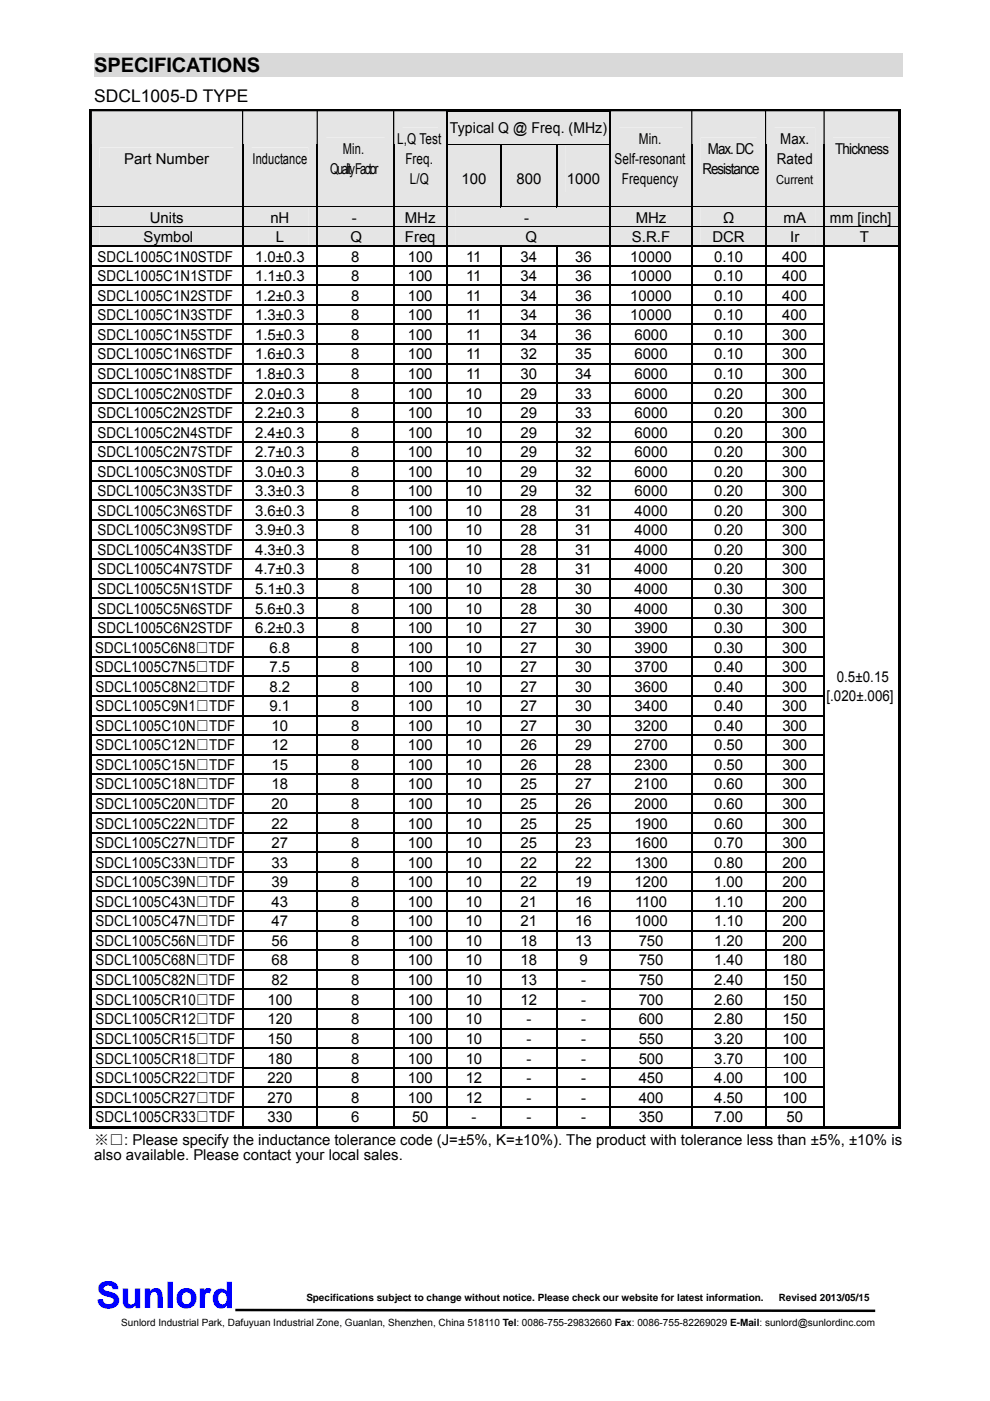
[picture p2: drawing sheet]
<svg xmlns="http://www.w3.org/2000/svg" width="210mm" height="297mm" viewBox="0 0 210 297" stroke-linecap="round" stroke-linejoin="round" font-family="sans-serif">
<defs><g id="words">
<text font-size="7.8" fill="#00f" x="20.4" y="277.3">Sunlord</text>
<text font-size="4.2" x="20" y="15.3">SPECIFICATIONS</text>
<text font-size="3.7" x="20" y="21.7">SDCL1005-D TYPE</text>
<g font-size="3.2">
<text x="95.4" y="28.1">Typical Q @ Freq. (MHz)</text>
<text x="26.4" y="34.7">Part Number</text>
<text x="53.6" y="34.7">Inductance</text>
<text x="72.7" y="32.6">Min.</text>
<text x="84.2" y="30.5">L,Q Test</text>
<text x="86" y="34.7">Freq.</text>
<text x="130.3" y="34.7">Self-resonant</text>
<text x="135.5" y="30.5">Min.</text>
<text x="150.1" y="32.6">Max. DC</text>
<text x="164.8" y="34.7">Rated</text>
<text x="165.5" y="30.5">Max.</text>
<text x="177.2" y="32.6">Thickness</text>
<text x="70.1" y="36.8">Quality Factor</text>
<text x="86.9" y="38.9">L/Q</text>
<text x="97.9" y="39.1">100</text>
<text x="109.5" y="39.1">800</text>
<text x="120.2" y="39.1">1000</text>
<text x="131.9" y="38.9">Frequency</text>
<text x="149" y="36.8">Resistance</text>
<text x="31.8" y="47.2">Units</text>
<text x="57.3" y="47.2">nH</text>
<text x="74.7" y="47.2">-</text>
<text x="85.9" y="47.2">MHz</text>
<text x="111.2" y="47.2">-</text>
<text x="134.8" y="47.2">MHz</text>
<text x="153.4" y="47.2">Ω</text>
<text x="166.2" y="47.2">mA</text>
<text x="176" y="47.2">mm [inch]</text>
<text x="30.4" y="51.3">Symbol</text>
<text x="58.5" y="51.3">L</text>
<text x="74.3" y="51.3">Q</text>
<text x="85.9" y="51.3">Freq</text>
<text x="111.4" y="51.3">Q</text>
<text x="134" y="51.3">S.R.F</text>
<text x="151.1" y="51.3">DCR</text>
<text x="167.6" y="51.3">Ir</text>
<text x="182.4" y="51.3">T</text>
<text x="20.7" y="55.5">SDCL1005C1N0STDF</text>
<text x="20.7" y="59.6">SDCL1005C1N1STDF</text>
<text x="54.1" y="55.5">1.0±0.3</text>
<text x="54.1" y="59.6">1.1±0.3</text>
<text x="74.5" y="59.6">8</text>
<text x="74.5" y="55.5">8</text>
<text x="86.5" y="59.6">100</text>
<text x="86.5" y="55.5">100</text>
<text x="98.8" y="59.6">11</text>
<text x="98.9" y="55.5">11</text>
<text x="110.4" y="59.6">34</text>
<text x="110.4" y="55.5">34</text>
<text x="122" y="59.6">36</text>
<text x="122" y="55.5">36</text>
<text x="133.7" y="59.6">10000</text>
<text x="133.7" y="55.5">10000</text>
<text x="151.5" y="59.6">0.10</text>
<text x="151.5" y="55.5">0.10</text>
<text x="165.9" y="59.6">400</text>
<text x="165.9" y="55.5">400</text>
<text x="20.7" y="63.8">SDCL1005C1N2STDF</text>
<text x="54.1" y="63.8">1.2±0.3</text>
<text x="74.5" y="63.8">8</text>
<text x="86.5" y="63.8">100</text>
<text x="98.8" y="63.8">11</text>
<text x="110.4" y="63.8">34</text>
<text x="122" y="63.8">36</text>
<text x="133.7" y="63.8">10000</text>
<text x="151.5" y="63.8">0.10</text>
<text x="165.9" y="63.8">400</text>
<text x="20.7" y="67.9">SDCL1005C1N3STDF</text>
<text x="54.1" y="67.9">1.3±0.3</text>
<text x="74.5" y="67.9">8</text>
<text x="86.5" y="67.9">100</text>
<text x="98.8" y="67.9">11</text>
<text x="110.4" y="67.9">34</text>
<text x="122" y="67.9">36</text>
<text x="133.7" y="67.9">10000</text>
<text x="151.5" y="67.9">0.10</text>
<text x="165.9" y="67.9">400</text>
<text x="20.7" y="72.1">SDCL1005C1N5STDF</text>
<text x="20.7" y="76.2">SDCL1005C1N6STDF</text>
<text x="54.1" y="72.1">1.5±0.3</text>
<text x="54.1" y="76.2">1.6±0.3</text>
<text x="74.5" y="72.1">8</text>
<text x="74.5" y="76.2">8</text>
<text x="86.5" y="72.1">100</text>
<text x="86.5" y="76.2">100</text>
<text x="98.8" y="72.1">11</text>
<text x="98.8" y="76.2">11</text>
<text x="110.4" y="72.1">34</text>
<text x="110.4" y="76.2">32</text>
<text x="122" y="72.1">36</text>
<text x="122" y="76.2">35</text>
<text x="134.6" y="72.1">6000</text>
<text x="134.6" y="76.2">6000</text>
<text x="151.5" y="72.1">0.10</text>
<text x="151.5" y="76.2">0.10</text>
<text x="165.9" y="72.1">300</text>
<text x="165.9" y="76.2">300</text>
<text x="20.7" y="80.3">SDCL1005C1N8STDF</text>
<text x="54.1" y="80.3">1.8±0.3</text>
<text x="74.5" y="80.3">8</text>
<text x="86.5" y="80.3">100</text>
<text x="98.8" y="80.3">11</text>
<text x="110.4" y="80.3">30</text>
<text x="122" y="80.3">34</text>
<text x="134.6" y="80.3">6000</text>
<text x="151.5" y="80.3">0.10</text>
<text x="165.9" y="80.3">300</text>
<text x="20.7" y="84.5">SDCL1005C2N0STDF</text>
<text x="20.7" y="88.6">SDCL1005C2N2STDF</text>
<text x="54.1" y="84.5">2.0±0.3</text>
<text x="54.1" y="88.6">2.2±0.3</text>
<text x="74.5" y="84.5">8</text>
<text x="74.5" y="88.6">8</text>
<text x="86.5" y="84.5">100</text>
<text x="86.5" y="88.6">100</text>
<text x="98.7" y="84.5">10</text>
<text x="98.7" y="88.6">10</text>
<text x="110.4" y="84.5">29</text>
<text x="110.4" y="88.6">29</text>
<text x="122" y="84.5">33</text>
<text x="122" y="88.6">33</text>
<text x="134.6" y="84.5">6000</text>
<text x="134.6" y="88.6">6000</text>
<text x="151.5" y="84.5">0.20</text>
<text x="151.5" y="88.6">0.20</text>
<text x="165.9" y="84.5">300</text>
<text x="165.9" y="88.6">300</text>
<text x="20.7" y="92.8">SDCL1005C2N4STDF</text>
<text x="54.1" y="92.8">2.4±0.3</text>
<text x="74.5" y="92.8">8</text>
<text x="86.5" y="92.8">100</text>
<text x="98.7" y="92.8">10</text>
<text x="110.4" y="92.8">29</text>
<text x="122" y="92.8">32</text>
<text x="134.6" y="92.8">6000</text>
<text x="151.5" y="92.8">0.20</text>
<text x="165.9" y="92.8">300</text>
<text x="20.7" y="96.9">SDCL1005C2N7STDF</text>
<text x="20.7" y="101.1">SDCL1005C3N0STDF</text>
<text x="54.1" y="96.9">2.7±0.3</text>
<text x="54.1" y="101.1">3.0±0.3</text>
<text x="74.5" y="96.9">8</text>
<text x="74.5" y="101.1">8</text>
<text x="86.5" y="96.9">100</text>
<text x="86.5" y="101.1">100</text>
<text x="98.7" y="96.9">10</text>
<text x="98.7" y="101.1">10</text>
<text x="110.4" y="96.9">29</text>
<text x="110.4" y="101.1">29</text>
<text x="122" y="96.9">32</text>
<text x="122" y="101.1">32</text>
<text x="134.6" y="96.9">6000</text>
<text x="134.6" y="101.1">6000</text>
<text x="151.5" y="96.9">0.20</text>
<text x="151.5" y="101.1">0.20</text>
<text x="165.9" y="96.9">300</text>
<text x="165.9" y="101.1">300</text>
<text x="20.7" y="105.2">SDCL1005C3N3STDF</text>
<text x="54.1" y="105.2">3.3±0.3</text>
<text x="74.5" y="105.2">8</text>
<text x="86.5" y="105.2">100</text>
<text x="98.7" y="105.2">10</text>
<text x="110.4" y="105.2">29</text>
<text x="122" y="105.2">32</text>
<text x="134.6" y="105.2">6000</text>
<text x="151.5" y="105.2">0.20</text>
<text x="165.9" y="105.2">300</text>
<text x="20.7" y="109.4">SDCL1005C3N6STDF</text>
<text x="20.7" y="113.5">SDCL1005C3N9STDF</text>
<text x="54.1" y="109.4">3.6±0.3</text>
<text x="54.1" y="113.5">3.9±0.3</text>
<text x="74.5" y="109.4">8</text>
<text x="74.5" y="113.5">8</text>
<text x="86.5" y="109.4">100</text>
<text x="86.5" y="113.5">100</text>
<text x="98.7" y="109.4">10</text>
<text x="98.7" y="113.5">10</text>
<text x="110.4" y="109.4">28</text>
<text x="110.4" y="113.5">28</text>
<text x="122" y="109.4">31</text>
<text x="122" y="113.5">31</text>
<text x="134.6" y="109.4">4000</text>
<text x="134.6" y="113.5">4000</text>
<text x="151.5" y="109.4">0.20</text>
<text x="151.5" y="113.5">0.20</text>
<text x="165.9" y="109.4">300</text>
<text x="165.9" y="113.5">300</text>
<text x="20.7" y="117.6">SDCL1005C4N3STDF</text>
<text x="54.1" y="117.6">4.3±0.3</text>
<text x="74.5" y="117.6">8</text>
<text x="86.5" y="117.6">100</text>
<text x="98.7" y="117.6">10</text>
<text x="110.4" y="117.6">28</text>
<text x="122" y="117.6">31</text>
<text x="134.6" y="117.6">4000</text>
<text x="151.5" y="117.6">0.20</text>
<text x="165.9" y="117.6">300</text>
<text x="20.7" y="121.8">SDCL1005C4N7STDF</text>
<text x="20.7" y="125.9">SDCL1005C5N1STDF</text>
<text x="54.1" y="121.8">4.7±0.3</text>
<text x="54.1" y="125.9">5.1±0.3</text>
<text x="74.5" y="121.8">8</text>
<text x="74.5" y="125.9">8</text>
<text x="86.5" y="121.8">100</text>
<text x="86.5" y="125.9">100</text>
<text x="98.7" y="121.8">10</text>
<text x="98.7" y="125.9">10</text>
<text x="110.4" y="121.8">28</text>
<text x="110.4" y="125.9">28</text>
<text x="122" y="121.8">31</text>
<text x="122" y="125.9">30</text>
<text x="134.6" y="121.8">4000</text>
<text x="134.6" y="125.9">4000</text>
<text x="151.5" y="121.8">0.20</text>
<text x="151.5" y="125.9">0.30</text>
<text x="165.9" y="121.8">300</text>
<text x="165.9" y="125.9">300</text>
<text x="20.7" y="130.1">SDCL1005C5N6STDF</text>
<text x="54.1" y="130.1">5.6±0.3</text>
<text x="74.5" y="130.1">8</text>
<text x="86.5" y="130.1">100</text>
<text x="98.7" y="130.1">10</text>
<text x="110.4" y="130.1">28</text>
<text x="122" y="130.1">30</text>
<text x="134.6" y="130.1">4000</text>
<text x="151.5" y="130.1">0.30</text>
<text x="165.9" y="130.1">300</text>
<text x="20.7" y="134.2">SDCL1005C6N2STDF</text>
<text x="54.1" y="134.2">6.2±0.3</text>
<text x="74.5" y="134.2">8</text>
<text x="86.5" y="134.2">100</text>
<text x="98.7" y="134.2">10</text>
<text x="110.4" y="134.2">27</text>
<text x="122" y="134.2">30</text>
<text x="134.6" y="134.2">3900</text>
<text x="151.5" y="134.2">0.30</text>
<text x="165.9" y="134.2">300</text>
<text x="20.2" y="138.4">SDCL1005C6N8□TDF</text>
<text x="20.2" y="142.5">SDCL1005C7N5□TDF</text>
<text x="57.2" y="138.4">6.8</text>
<text x="57.2" y="142.5">7.5</text>
<text x="74.5" y="138.4">8</text>
<text x="74.5" y="142.5">8</text>
<text x="86.5" y="138.4">100</text>
<text x="86.5" y="142.5">100</text>
<text x="98.8" y="138.4">10</text>
<text x="98.8" y="142.5">10</text>
<text x="110.4" y="138.4">27</text>
<text x="110.4" y="142.5">27</text>
<text x="122" y="138.4">30</text>
<text x="122" y="142.5">30</text>
<text x="134.6" y="138.4">3900</text>
<text x="134.6" y="142.5">3700</text>
<text x="151.5" y="138.4">0.30</text>
<text x="151.5" y="142.5">0.40</text>
<text x="165.9" y="138.4">300</text>
<text x="165.9" y="142.5">300</text>
<text x="20.3" y="146.7">SDCL1005C8N2□TDF</text>
<text x="57.2" y="146.7">8.2</text>
<text x="74.5" y="146.7">8</text>
<text x="86.5" y="146.7">100</text>
<text x="98.8" y="146.7">10</text>
<text x="110.4" y="146.7">27</text>
<text x="122" y="146.7">30</text>
<text x="134.6" y="146.7">3600</text>
<text x="151.5" y="146.7">0.40</text>
<text x="165.9" y="146.7">300</text>
<text x="175.3" y="148.5">[.020±.006]</text>
<text x="177.5" y="144.7">0.5±0.15</text>
<text x="20.3" y="150.8">SDCL1005C9N1□TDF</text>
<text x="20.3" y="155">SDCL1005C10N□TDF</text>
<text x="57.2" y="150.8">9.1</text>
<text x="57.6" y="155">10</text>
<text x="74.5" y="150.8">8</text>
<text x="74.5" y="155">8</text>
<text x="86.5" y="150.8">100</text>
<text x="86.5" y="155">100</text>
<text x="98.8" y="150.8">10</text>
<text x="98.8" y="155">10</text>
<text x="110.4" y="150.8">27</text>
<text x="110.4" y="155">27</text>
<text x="122" y="150.8">30</text>
<text x="122" y="155">30</text>
<text x="134.6" y="150.8">3400</text>
<text x="134.6" y="155">3200</text>
<text x="151.5" y="150.8">0.40</text>
<text x="151.5" y="155">0.40</text>
<text x="165.9" y="150.8">300</text>
<text x="165.9" y="155">300</text>
<text x="20.3" y="159.1">SDCL1005C12N□TDF</text>
<text x="57.6" y="159.1">12</text>
<text x="74.5" y="159.1">8</text>
<text x="86.5" y="159.1">100</text>
<text x="98.8" y="159.1">10</text>
<text x="110.4" y="159.1">26</text>
<text x="122" y="159.1">29</text>
<text x="134.6" y="159.1">2700</text>
<text x="151.5" y="159.1">0.50</text>
<text x="165.9" y="159.1">300</text>
<text x="20.3" y="163.2">SDCL1005C15N□TDF</text>
<text x="20.3" y="167.4">SDCL1005C18N□TDF</text>
<text x="57.6" y="163.2">15</text>
<text x="57.6" y="167.4">18</text>
<text x="74.5" y="163.2">8</text>
<text x="74.5" y="167.4">8</text>
<text x="86.5" y="163.2">100</text>
<text x="86.5" y="167.4">100</text>
<text x="98.8" y="163.2">10</text>
<text x="98.8" y="167.4">10</text>
<text x="110.4" y="163.2">26</text>
<text x="110.4" y="167.4">25</text>
<text x="122" y="163.2">28</text>
<text x="122" y="167.4">27</text>
<text x="134.6" y="163.2">2300</text>
<text x="134.6" y="167.4">2100</text>
<text x="151.5" y="163.2">0.50</text>
<text x="151.5" y="167.4">0.60</text>
<text x="165.9" y="163.2">300</text>
<text x="165.9" y="167.4">300</text>
<text x="20.3" y="171.5">SDCL1005C20N□TDF</text>
<text x="57.6" y="171.5">20</text>
<text x="74.5" y="171.5">8</text>
<text x="86.5" y="171.5">100</text>
<text x="98.8" y="171.5">10</text>
<text x="110.4" y="171.5">25</text>
<text x="122" y="171.5">26</text>
<text x="134.6" y="171.5">2000</text>
<text x="151.5" y="171.5">0.60</text>
<text x="165.9" y="171.5">300</text>
<text x="20.3" y="175.7">SDCL1005C22N□TDF</text>
<text x="20.3" y="179.8">SDCL1005C27N□TDF</text>
<text x="57.6" y="175.7">22</text>
<text x="57.6" y="179.8">27</text>
<text x="74.5" y="175.7">8</text>
<text x="74.5" y="179.8">8</text>
<text x="86.5" y="175.7">100</text>
<text x="86.5" y="179.8">100</text>
<text x="98.8" y="175.7">10</text>
<text x="98.8" y="179.8">10</text>
<text x="110.4" y="175.7">25</text>
<text x="110.4" y="179.8">25</text>
<text x="122" y="175.7">25</text>
<text x="122" y="179.8">23</text>
<text x="134.6" y="175.7">1900</text>
<text x="134.6" y="179.8">1600</text>
<text x="151.5" y="175.7">0.60</text>
<text x="151.5" y="179.8">0.70</text>
<text x="165.9" y="175.7">300</text>
<text x="165.9" y="179.8">300</text>
<text x="20.3" y="184">SDCL1005C33N□TDF</text>
<text x="57.6" y="184">33</text>
<text x="74.5" y="184">8</text>
<text x="86.5" y="184">100</text>
<text x="98.8" y="184">10</text>
<text x="110.4" y="184">22</text>
<text x="122" y="184">22</text>
<text x="134.6" y="184">1300</text>
<text x="151.5" y="184">0.80</text>
<text x="165.9" y="184">200</text>
<text x="20.3" y="188.1">SDCL1005C39N□TDF</text>
<text x="57.6" y="188.1">39</text>
<text x="74.5" y="188.1">8</text>
<text x="86.5" y="188.1">100</text>
<text x="98.8" y="188.1">10</text>
<text x="110.4" y="188.1">22</text>
<text x="122" y="188.1">19</text>
<text x="134.6" y="188.1">1200</text>
<text x="151.5" y="188.1">1.00</text>
<text x="165.9" y="188.1">200</text>
<text x="20.3" y="192.3">SDCL1005C43N□TDF</text>
<text x="20.3" y="196.4">SDCL1005C47N□TDF</text>
<text x="57.6" y="192.3">43</text>
<text x="57.6" y="196.4">47</text>
<text x="74.5" y="192.3">8</text>
<text x="74.5" y="196.4">8</text>
<text x="86.5" y="192.3">100</text>
<text x="86.5" y="196.4">100</text>
<text x="98.8" y="192.3">10</text>
<text x="98.8" y="196.4">10</text>
<text x="110.4" y="192.3">21</text>
<text x="110.4" y="196.4">21</text>
<text x="122" y="192.3">16</text>
<text x="122" y="196.4">16</text>
<text x="134.6" y="196.4">1000</text>
<text x="134.7" y="192.3">1100</text>
<text x="151.5" y="192.3">1.10</text>
<text x="151.5" y="196.4">1.10</text>
<text x="165.9" y="192.3">200</text>
<text x="165.9" y="196.4">200</text>
<text x="20.3" y="200.6">SDCL1005C56N□TDF</text>
<text x="57.6" y="200.6">56</text>
<text x="74.5" y="200.6">8</text>
<text x="86.5" y="200.6">100</text>
<text x="98.8" y="200.6">10</text>
<text x="110.4" y="200.6">18</text>
<text x="122" y="200.6">13</text>
<text x="135.5" y="200.6">750</text>
<text x="151.5" y="200.6">1.20</text>
<text x="165.9" y="200.6">200</text>
<text x="20.3" y="204.7">SDCL1005C68N□TDF</text>
<text x="20.3" y="208.9">SDCL1005C82N□TDF</text>
<text x="57.6" y="204.7">68</text>
<text x="57.6" y="208.9">82</text>
<text x="74.5" y="204.7">8</text>
<text x="74.5" y="208.9">8</text>
<text x="86.5" y="204.7">100</text>
<text x="86.5" y="208.9">100</text>
<text x="98.8" y="204.7">10</text>
<text x="98.8" y="208.9">10</text>
<text x="110.4" y="204.7">18</text>
<text x="110.4" y="208.9">13</text>
<text x="122.9" y="204.7">9</text>
<text x="123.2" y="208.9">-</text>
<text x="135.5" y="208.9">750</text>
<text x="135.5" y="204.7">750</text>
<text x="151.5" y="208.9">2.40</text>
<text x="151.5" y="204.7">1.40</text>
<text x="165.9" y="204.7">180</text>
<text x="165.9" y="208.9">150</text>
<text x="20.3" y="213">SDCL1005CR10□TDF</text>
<text x="56.7" y="213">100</text>
<text x="74.5" y="213">8</text>
<text x="86.5" y="213">100</text>
<text x="98.8" y="213">10</text>
<text x="110.4" y="213">12</text>
<text x="123.2" y="213">-</text>
<text x="135.5" y="213">700</text>
<text x="151.5" y="213">2.60</text>
<text x="165.9" y="213">150</text>
<text x="20.3" y="217.2">SDCL1005CR12□TDF</text>
<text x="20.3" y="221.4">SDCL1005CR15□TDF</text>
<text x="56.7" y="217.2">120</text>
<text x="56.7" y="221.4">150</text>
<text x="74.5" y="217.2">8</text>
<text x="74.5" y="221.4">8</text>
<text x="86.5" y="217.2">100</text>
<text x="86.5" y="221.4">100</text>
<text x="98.8" y="217.1">10</text>
<text x="98.8" y="221.4">10</text>
<text x="111.6" y="217.1">-</text>
<text x="111.6" y="221.4">-</text>
<text x="123.2" y="221.4">-</text>
<text x="123.2" y="217.1">-</text>
<text x="135.5" y="221.4">550</text>
<text x="135.5" y="217.2">600</text>
<text x="151.5" y="217.2">2.80</text>
<text x="151.5" y="221.4">3.20</text>
<text x="165.9" y="217.2">150</text>
<text x="165.9" y="221.4">100</text>
<text x="20.3" y="225.6">SDCL1005CR18□TDF</text>
<text x="56.7" y="225.6">180</text>
<text x="74.5" y="225.6">8</text>
<text x="86.5" y="225.6">100</text>
<text x="98.8" y="225.6">10</text>
<text x="111.6" y="225.6">-</text>
<text x="123.2" y="225.6">-</text>
<text x="135.5" y="225.6">500</text>
<text x="151.5" y="225.6">3.70</text>
<text x="165.9" y="225.6">100</text>
<text x="20.3" y="229.7">SDCL1005CR22□TDF</text>
<text x="20.3" y="233.8">SDCL1005CR27□TDF</text>
<text x="56.7" y="229.7">220</text>
<text x="56.7" y="233.8">270</text>
<text x="74.5" y="229.7">8</text>
<text x="74.5" y="233.8">8</text>
<text x="86.5" y="229.7">100</text>
<text x="86.5" y="233.8">100</text>
<text x="98.8" y="229.7">12</text>
<text x="98.8" y="233.8">12</text>
<text x="111.6" y="229.7">-</text>
<text x="111.6" y="233.8">-</text>
<text x="123.2" y="229.7">-</text>
<text x="123.2" y="233.8">-</text>
<text x="135.5" y="229.7">450</text>
<text x="135.5" y="233.8">400</text>
<text x="151.5" y="229.7">4.00</text>
<text x="151.5" y="233.8">4.50</text>
<text x="165.9" y="229.7">100</text>
<text x="165.9" y="233.8">100</text>
<text x="20.3" y="238">SDCL1005CR33□TDF</text>
<text x="56.7" y="238">330</text>
<text x="74.5" y="238">6</text>
<text x="87.4" y="238">50</text>
<text x="100" y="238">-</text>
<text x="111.6" y="238">-</text>
<text x="123.2" y="238">-</text>
<text x="135.5" y="238">350</text>
<text x="151.5" y="238">7.00</text>
<text x="166.8" y="238">50</text>
<text x="20" y="242.9">※□: Please specify the inductance tolerance code (J=±5%, K=±10%). The product with tolerance less than ±5%, ±10% is</text>
<text x="20" y="246">also available. Please contact your local sales.</text>
</g>
<text font-size="2.6" x="164.6" y="38.9">Current</text>
<g font-size="2.1">
<text x="65" y="275.9">Specifications subject to change without notice. Please check our website for latest information.</text>
<text x="165.2" y="275.9">Revised 2013/05/15</text>
<text x="25.7" y="281.1">Sunlord Industrial Park, Dafuyuan Industrial Zone, Guanlan, Shenzhen, China 518110 Tel: 0086-755-29832660 Fax: 0086-755-82269029 E-Mail: sunlord@sunlordinc.com</text>
</g>
</g></defs>
<path d="M49.9 277.7l135.7 .2" fill="none" stroke="#000" stroke-width=".53"/>
<path d="M20 11.3h171.4v4.9h-171.4z" fill="#d9d9d9"/>
<g fill="#e5e5e5">
<path d="M94.9 23.6h34.4v6.9h-34.4z"/>
<path d="M96.7 25.3h30.9v3.5h-30.9z"/>
</g>
<path d="M19 23.1h.5v.5h-.5zM19 23.1h172v.5h-172zM19 23.6h.5v6.9h-.5zM190.5 23.1h.5v.5h-.5zM190.5 23.6h.5v6.9h-.5z" fill="#000"/>
<path d="M51.5 23.6v6.9M67.3 23.6v6.9M83.5 23.6v6.9M94.8 23.6v6.9M129.5 23.6v6.9M146.7 23.6v6.9M162.4 23.6v6.9M174.8 23.6v6.9" fill="none" stroke="#000" stroke-width=".25"/>
<g fill="#e5e5e5">
<path d="M19.5 23.6h31.8v20.2h-31.8z"/>
<path d="M21.1 31.3h28.5v4.2h-28.5z"/>
<path d="M51.6 23.6h15.6v20.2h-15.6z"/>
<path d="M53.4 31.3h12v4.2h-12z"/>
<path d="M67.4 23.6h16v20.2h-16z"/>
<path d="M69.2 29.2h12.4v4.2h-12.4z"/>
<path d="M69.2 33.4h12.4v4.3h-12.4z"/>
<path d="M83.6 23.6h11.1v20.2h-11.1z"/>
<path d="M85.4 27.1h7.5v4.2h-7.5z"/>
<path d="M85.4 31.3h7.5v4.2h-7.5z"/>
<path d="M85.4 35.5h7.5v4.3h-7.5z"/>
<path d="M94.9 30.8h11.2v13h-11.2z"/>
<path d="M96.7 30.8h7.7v9.9h-7.7z"/>
<path d="M106.4 30.8h11.6v13h-11.6z"/>
<path d="M108.2 30.8h8v9.9h-8z"/>
<path d="M118.2 30.8h11.1v13h-11.1z"/>
<path d="M120 30.8h7.6v9.9h-7.6z"/>
<path d="M129.6 23.6h17v20.2h-17z"/>
<path d="M131.4 27.1h13.4v4.2h-13.4z"/>
<path d="M131.4 31.3h13.4v4.2h-13.4z"/>
<path d="M131.4 35.5h13.4v4.3h-13.4z"/>
<path d="M146.9 23.6h15.3v20.2h-15.3z"/>
<path d="M148.6 29.2h11.9v4.2h-11.9z"/>
<path d="M148.6 33.4h11.9v4.3h-11.9z"/>
<path d="M162.5 23.6h12.2v20.2h-12.2z"/>
<path d="M164.3 27.1h8.6v4.2h-8.6z"/>
<path d="M164.3 31.3h8.6v4.2h-8.6z"/>
<path d="M164.3 35.5h8.6v4.3h-8.6z"/>
<path d="M174.9 23.6h15.6v20.2h-15.6z"/>
<path d="M176.7 29.2h12.2v4.2h-12.2z"/>
<path d="M176.7 33.4h12.2v4.3h-12.2z"/>
</g>
<g fill="#000">
<path d="M19 30.5h.5v.3h-.5zM51.3 30.5h.3v.3h-.3zM67.2 30.5h.2v.3h-.2zM83.4 30.5h.2v.3h-.2zM94.7 30.5h.2v.3h-.2zM106.1 30.5h.3v.3h-.3zM118 30.5h.2v.3h-.2zM129.3 30.5h.3v.3h-.3zM146.6 30.5h.3v.3h-.3zM162.2 30.5h.3v.3h-.3zM174.7 30.5h.2v.3h-.2zM190.5 30.5h.5v.3h-.5z"/>
<path d="M19 30.8h.5v13h-.5zM190.5 30.8h.5v13h-.5z"/>
</g>
<g fill="none" stroke="#000" stroke-width=".25">
<path d="M51.5 30.8v13M67.3 30.8v13M83.5 30.8v13M94.8 30.8v13M94.9 30.6h11.2M106.3 30.8v13M106.4 30.6h11.6M118.1 30.8v13M118.2 30.6h11.1M129.5 30.8v13M146.7 30.8v13M162.4 30.8v13"/>
<path d="M174.8 30.8v13"/>
</g>
<path d="M94.9 30.8h11.2M106.4 30.8h11.6M118.2 30.8h11.1" fill="none" stroke="#e5e5e5" stroke-width=".21"/>
<g fill="#e5e5e5">
<path d="M19.5 44.1h31.8v3.8h-31.8z"/>
<path d="M21.1 44.1h28.5v3.8h-28.5z"/>
<path d="M51.6 44.1h15.6v3.8h-15.6z"/>
<path d="M53.4 44.1h12v3.8h-12z"/>
<path d="M67.4 44.1h16v3.8h-16z"/>
<path d="M69.2 44.1h12.4v3.8h-12.4z"/>
<path d="M83.6 44.1h11.1v3.8h-11.1z"/>
<path d="M85.4 44.1h7.5v3.8h-7.5z"/>
<path d="M94.9 44.1h34.4v3.8h-34.4z"/>
<path d="M96.7 44.1h30.9v3.8h-30.9z"/>
<path d="M129.6 44.1h17v3.8h-17z"/>
<path d="M131.4 44.1h13.4v3.8h-13.4z"/>
<path d="M146.9 44.1h15.3v3.8h-15.3z"/>
<path d="M148.6 44.1h11.9v3.8h-11.9z"/>
<path d="M162.5 44.1h12.2v3.8h-12.2z"/>
<path d="M164.3 44.1h8.6v3.8h-8.6z"/>
<path d="M174.9 44.1h15.6v3.8h-15.6z"/>
<path d="M176.7 44.1h12.2v3.8h-12.2z"/>
</g>
<path d="M19 43.8h.5v.3h-.5zM19 44.1h.5v3.8h-.5zM51.3 43.8h.3v.3h-.3zM67.2 43.8h.2v.3h-.2zM83.4 43.8h.2v.3h-.2zM94.7 43.8h.2v.3h-.2zM129.3 43.8h.3v.3h-.3zM146.6 43.8h.3v.3h-.3zM162.2 43.8h.3v.3h-.3zM174.7 43.8h.2v.3h-.2zM190.5 43.8h.5v.3h-.5zM190.5 44.1h.5v3.8h-.5z" fill="#000"/>
<g fill="none" stroke="#000" stroke-width=".25">
<path d="M19.5 43.9h31.8M51.5 44.1v3.8M51.6 43.9h15.6M67.3 44.1v3.8M67.4 43.9h16M83.5 44.1v3.8M83.6 43.9h11.1M94.8 44.1v3.8M94.9 43.9h34.4M129.5 44.1v3.8M129.6 43.9h17M146.7 44.1v3.8"/>
<path d="M146.9 43.9h15.3M162.4 44.1v3.8M162.5 43.9h12.2M174.8 44.1v3.8M174.9 43.9h15.6"/>
</g>
<path d="M19.5 44.1h31.8M51.6 44.1h15.6M67.4 44.1h16M83.6 44.1h11.1M94.9 44.1h34.4M129.6 44.1h17M146.9 44.1h15.3M162.5 44.1h12.2M174.9 44.1h15.6" fill="none" stroke="#e5e5e5" stroke-width=".21"/>
<g fill="#e5e5e5">
<path d="M19.5 48.2h31.8v3.9h-31.8z"/>
<path d="M21.1 48.2h28.5v3.9h-28.5z"/>
<path d="M51.6 48.2h15.6v3.9h-15.6z"/>
<path d="M53.4 48.2h12v3.9h-12z"/>
<path d="M67.4 48.2h16v3.9h-16z"/>
<path d="M69.2 48.2h12.4v3.9h-12.4z"/>
<path d="M83.6 48.2h11.1v3.9h-11.1z"/>
<path d="M85.4 48.2h7.5v3.9h-7.5z"/>
<path d="M94.9 48.2h34.4v3.9h-34.4z"/>
<path d="M96.7 48.2h30.9v3.9h-30.9z"/>
<path d="M129.6 48.2h17v3.9h-17z"/>
<path d="M131.4 48.2h13.4v3.9h-13.4z"/>
<path d="M146.9 48.2h15.3v3.9h-15.3z"/>
<path d="M148.6 48.2h11.9v3.9h-11.9z"/>
<path d="M162.5 48.2h12.2v3.9h-12.2z"/>
<path d="M164.3 48.2h8.6v3.9h-8.6z"/>
<path d="M174.9 48.2h15.6v3.9h-15.6z"/>
<path d="M176.7 48.2h12.2v3.9h-12.2z"/>
</g>
<g fill="#000">
<path d="M19 47.9h.5v.3h-.5zM19 48.2h.5v3.9h-.5zM19 52.1h.5v.3h-.5zM19 52.4h.5v3.8h-.5zM19 56.2h.5v.3h-.5zM51.3 47.9h.3v.3h-.3zM51.3 52.1h.3v.3h-.3zM51.3 56.2h.3v.3h-.3zM67.2 47.9h.2v.3h-.2zM67.2 52.1h.2v.3h-.2zM67.2 56.2h.2v.3h-.2zM83.4 47.9h.2v.3h-.2z"/>
<path d="M83.4 52.1h.2v.3h-.2zM83.4 56.2h.2v.3h-.2zM94.7 47.9h.2v.3h-.2zM94.7 52.1h.2v.3h-.2zM94.7 56.2h.2v.3h-.2zM106.1 52.1h.3v.3h-.3zM106.1 56.2h.3v.3h-.3zM118 52.1h.2v.3h-.2zM118 56.2h.2v.3h-.2zM129.3 47.9h.3v.3h-.3zM129.3 52.1h.3v.3h-.3zM129.3 56.2h.3v.3h-.3z"/>
<path d="M146.6 47.9h.3v.3h-.3zM146.6 52.1h.3v.3h-.3zM146.6 56.2h.3v.3h-.3zM162.2 47.9h.3v.3h-.3zM162.2 52.1h.3v.3h-.3zM162.2 56.2h.3v.3h-.3zM174.7 47.9h.2v.3h-.2zM174.7 52.1h.2v.3h-.2zM174.7 56.2h.2v.3h-.2zM190.5 47.9h.5v.3h-.5zM190.5 48.2h.5v3.9h-.5zM190.5 52.1h.5v.3h-.5z"/>
<path d="M190.5 52.4h.5v3.8h-.5zM190.5 56.2h.5v.3h-.5zM19 56.5h.5v3.9h-.5zM19 60.4h.5v.2h-.5zM19 60.6h.5v3.9h-.5zM19 64.5h.5v.3h-.5zM19 64.8h.5v3.9h-.5zM19 68.7h.5v.2h-.5zM19 68.9h.5v3.9h-.5zM19 72.8h.5v.3h-.5zM19 73.1h.5v3.9h-.5zM19 77h.5v.2h-.5z"/>
<path d="M51.3 60.4h.3v.2h-.3zM51.3 64.5h.3v.3h-.3zM51.3 68.7h.3v.2h-.3zM51.3 72.8h.3v.3h-.3zM51.3 77h.3v.2h-.3zM67.2 60.4h.2v.2h-.2zM67.2 64.5h.2v.3h-.2zM67.2 68.7h.2v.2h-.2zM67.2 72.8h.2v.3h-.2zM67.2 77h.2v.2h-.2zM83.4 60.4h.2v.2h-.2zM83.4 64.5h.2v.3h-.2z"/>
<path d="M83.4 68.7h.2v.2h-.2zM83.4 72.8h.2v.3h-.2zM83.4 77h.2v.2h-.2zM94.7 60.4h.2v.2h-.2zM94.7 64.5h.2v.3h-.2zM94.7 68.7h.2v.2h-.2zM94.7 72.8h.2v.3h-.2zM94.7 77h.2v.2h-.2zM106.1 60.4h.3v.2h-.3zM106.1 64.5h.3v.3h-.3zM106.1 68.7h.3v.2h-.3zM106.1 72.8h.3v.3h-.3z"/>
<path d="M106.1 77h.3v.2h-.3zM118 60.4h.2v.2h-.2zM118 64.5h.2v.3h-.2zM118 68.7h.2v.2h-.2zM118 72.8h.2v.3h-.2zM118 77h.2v.2h-.2zM129.3 60.4h.3v.2h-.3zM129.3 64.5h.3v.3h-.3zM129.3 68.7h.3v.2h-.3zM129.3 72.8h.3v.3h-.3zM129.3 77h.3v.2h-.3zM146.6 60.4h.3v.2h-.3z"/>
<path d="M146.6 64.5h.3v.3h-.3zM146.6 68.7h.3v.2h-.3zM146.6 72.8h.3v.3h-.3zM146.6 77h.3v.2h-.3zM162.2 60.4h.3v.2h-.3zM162.2 64.5h.3v.3h-.3zM162.2 68.7h.3v.2h-.3zM162.2 72.8h.3v.3h-.3zM162.2 77h.3v.2h-.3zM174.7 60.4h.2v.2h-.2zM174.7 64.5h.2v.3h-.2zM174.7 68.7h.2v.2h-.2z"/>
<path d="M174.7 72.8h.2v.3h-.2zM174.7 77h.2v.2h-.2zM190.5 56.5h.5v3.9h-.5zM190.5 60.4h.5v.2h-.5zM190.5 60.6h.5v3.9h-.5zM190.5 64.5h.5v.3h-.5zM190.5 64.8h.5v3.9h-.5zM190.5 68.7h.5v.2h-.5zM190.5 68.9h.5v3.9h-.5zM190.5 72.8h.5v.3h-.5zM190.5 73.1h.5v3.9h-.5zM190.5 77h.5v.2h-.5z"/>
<path d="M19 77.2h.5v3.9h-.5zM19 81.1h.5v.3h-.5zM19 81.4h.5v3.8h-.5zM19 85.2h.5v.3h-.5zM19 85.5h.5v3.9h-.5zM19 89.4h.5v.3h-.5zM19 89.7h.5v3.8h-.5zM19 93.5h.5v.3h-.5zM19 93.8h.5v3.9h-.5zM19 97.7h.5v.3h-.5zM51.3 81.1h.3v.3h-.3zM51.3 85.2h.3v.3h-.3z"/>
<path d="M51.3 89.4h.3v.3h-.3zM51.3 93.5h.3v.3h-.3zM51.3 97.7h.3v.3h-.3zM67.2 81.1h.2v.3h-.2zM67.2 85.2h.2v.3h-.2zM67.2 89.4h.2v.3h-.2zM67.2 93.5h.2v.3h-.2zM67.2 97.7h.2v.3h-.2zM83.4 81.1h.2v.3h-.2zM83.4 85.2h.2v.3h-.2zM83.4 89.4h.2v.3h-.2zM83.4 93.5h.2v.3h-.2z"/>
<path d="M83.4 97.7h.2v.3h-.2zM94.7 81.1h.2v.3h-.2zM94.7 85.2h.2v.3h-.2zM94.7 89.4h.2v.3h-.2zM94.7 93.5h.2v.3h-.2zM94.7 97.7h.2v.3h-.2zM106.1 81.1h.3v.3h-.3zM106.1 85.2h.3v.3h-.3zM106.1 89.4h.3v.3h-.3zM106.1 93.5h.3v.3h-.3zM106.1 97.7h.3v.3h-.3zM118 81.1h.2v.3h-.2z"/>
<path d="M118 85.2h.2v.3h-.2zM118 89.4h.2v.3h-.2zM118 93.5h.2v.3h-.2zM118 97.7h.2v.3h-.2zM129.3 81.1h.3v.3h-.3zM129.3 85.2h.3v.3h-.3zM129.3 89.4h.3v.3h-.3zM129.3 93.5h.3v.3h-.3zM129.3 97.7h.3v.3h-.3zM146.6 81.1h.3v.3h-.3zM146.6 85.2h.3v.3h-.3zM146.6 89.4h.3v.3h-.3z"/>
<path d="M146.6 93.5h.3v.3h-.3zM146.6 97.7h.3v.3h-.3zM162.2 81.1h.3v.3h-.3zM162.2 85.2h.3v.3h-.3zM162.2 89.4h.3v.3h-.3zM162.2 93.5h.3v.3h-.3zM162.2 97.7h.3v.3h-.3zM174.7 81.1h.2v.3h-.2zM174.7 85.2h.2v.3h-.2zM174.7 89.4h.2v.3h-.2zM174.7 93.5h.2v.3h-.2zM174.7 97.7h.2v.3h-.2z"/>
<path d="M190.5 77.2h.5v3.9h-.5zM190.5 81.1h.5v.3h-.5zM190.5 81.4h.5v3.8h-.5zM190.5 85.2h.5v.3h-.5zM190.5 85.5h.5v3.9h-.5zM190.5 89.4h.5v.3h-.5zM190.5 89.7h.5v3.8h-.5zM190.5 93.5h.5v.3h-.5zM190.5 93.8h.5v3.9h-.5zM190.5 97.7h.5v.3h-.5zM19 98h.5v3.8h-.5zM19 101.8h.5v.3h-.5z"/>
<path d="M19 102.1h.5v3.9h-.5zM19 106h.5v.3h-.5zM19 106.3h.5v3.8h-.5zM19 110.1h.5v.3h-.5zM19 110.4h.5v3.9h-.5zM19 114.3h.5v.2h-.5zM19 114.5h.5v3.9h-.5zM19 118.4h.5v.3h-.5zM51.3 101.8h.3v.3h-.3zM51.3 106h.3v.3h-.3zM51.3 110.1h.3v.3h-.3zM51.3 114.3h.3v.2h-.3z"/>
<path d="M51.3 118.4h.3v.3h-.3zM67.2 101.8h.2v.3h-.2zM67.2 106h.2v.3h-.2zM67.2 110.1h.2v.3h-.2zM67.2 114.3h.2v.2h-.2zM67.2 118.4h.2v.3h-.2zM83.4 101.8h.2v.3h-.2zM83.4 106h.2v.3h-.2zM83.4 110.1h.2v.3h-.2zM83.4 114.3h.2v.2h-.2zM83.4 118.4h.2v.3h-.2zM94.7 101.8h.2v.3h-.2z"/>
<path d="M94.7 106h.2v.3h-.2zM94.7 110.1h.2v.3h-.2zM94.7 114.3h.2v.2h-.2zM94.7 118.4h.2v.3h-.2zM106.1 101.8h.3v.3h-.3zM106.1 106h.3v.3h-.3zM106.1 110.1h.3v.3h-.3zM106.1 114.3h.3v.2h-.3zM106.1 118.4h.3v.3h-.3zM118 101.8h.2v.3h-.2zM118 106h.2v.3h-.2zM118 110.1h.2v.3h-.2z"/>
<path d="M118 114.3h.2v.2h-.2zM118 118.4h.2v.3h-.2zM129.3 101.8h.3v.3h-.3zM129.3 106h.3v.3h-.3zM129.3 110.1h.3v.3h-.3zM129.3 114.3h.3v.2h-.3zM129.3 118.4h.3v.3h-.3zM146.6 101.8h.3v.3h-.3zM146.6 106h.3v.3h-.3zM146.6 110.1h.3v.3h-.3zM146.6 114.3h.3v.2h-.3zM146.6 118.4h.3v.3h-.3z"/>
<path d="M162.2 101.8h.3v.3h-.3zM162.2 106h.3v.3h-.3zM162.2 110.1h.3v.3h-.3zM162.2 114.3h.3v.2h-.3zM162.2 118.4h.3v.3h-.3zM174.7 101.8h.2v.3h-.2zM174.7 106h.2v.3h-.2zM174.7 110.1h.2v.3h-.2zM174.7 114.3h.2v.2h-.2zM174.7 118.4h.2v.3h-.2zM190.5 98h.5v3.8h-.5zM190.5 101.8h.5v.3h-.5z"/>
<path d="M190.5 102.1h.5v3.9h-.5zM190.5 106h.5v.3h-.5zM190.5 106.3h.5v3.8h-.5zM190.5 110.1h.5v.3h-.5zM190.5 110.4h.5v3.9h-.5zM190.5 114.3h.5v.2h-.5zM190.5 114.5h.5v3.9h-.5zM190.5 118.4h.5v.3h-.5zM19 118.7h.5v3.9h-.5zM19 122.6h.5v.2h-.5zM19 122.8h.5v3.9h-.5zM19 126.7h.5v.3h-.5z"/>
<path d="M19 127h.5v3.9h-.5zM19 130.9h.5v.2h-.5zM19 131.1h.5v3.9h-.5zM19 135h.5v.3h-.5zM19 135.3h.5v3.8h-.5zM19 139.1h.5v.3h-.5zM51.3 122.6h.3v.2h-.3zM51.3 126.7h.3v.3h-.3zM51.3 130.9h.3v.2h-.3zM51.3 135h.3v.3h-.3zM51.3 139.1h.3v.3h-.3zM67.2 122.6h.2v.2h-.2z"/>
<path d="M67.2 126.7h.2v.3h-.2zM67.2 130.9h.2v.2h-.2zM67.2 135h.2v.3h-.2zM67.2 139.1h.2v.3h-.2zM83.4 122.6h.2v.2h-.2zM83.4 126.7h.2v.3h-.2zM83.4 130.9h.2v.2h-.2zM83.4 135h.2v.3h-.2zM83.4 139.1h.2v.3h-.2zM94.7 122.6h.2v.2h-.2zM94.7 126.7h.2v.3h-.2zM94.7 130.9h.2v.2h-.2z"/>
<path d="M94.7 135h.2v.3h-.2zM94.7 139.1h.2v.3h-.2zM106.1 122.6h.3v.2h-.3zM106.1 126.7h.3v.3h-.3zM106.1 130.9h.3v.2h-.3zM106.1 135h.3v.3h-.3zM106.1 139.1h.3v.3h-.3zM118 122.6h.2v.2h-.2zM118 126.7h.2v.3h-.2zM118 130.9h.2v.2h-.2zM118 135h.2v.3h-.2zM118 139.1h.2v.3h-.2z"/>
<path d="M129.3 122.6h.3v.2h-.3zM129.3 126.7h.3v.3h-.3zM129.3 130.9h.3v.2h-.3zM129.3 135h.3v.3h-.3zM129.3 139.1h.3v.3h-.3zM146.6 122.6h.3v.2h-.3zM146.6 126.7h.3v.3h-.3zM146.6 130.9h.3v.2h-.3zM146.6 135h.3v.3h-.3zM146.6 139.1h.3v.3h-.3zM162.2 122.6h.3v.2h-.3zM162.2 126.7h.3v.3h-.3z"/>
<path d="M162.2 130.9h.3v.2h-.3zM162.2 135h.3v.3h-.3zM162.2 139.1h.3v.3h-.3zM174.7 122.6h.2v.2h-.2zM174.7 126.7h.2v.3h-.2zM174.7 130.9h.2v.2h-.2zM174.7 135h.2v.3h-.2zM174.7 139.1h.2v.3h-.2zM190.5 118.7h.5v3.9h-.5zM190.5 122.6h.5v.2h-.5zM190.5 122.8h.5v3.9h-.5zM190.5 126.7h.5v.3h-.5z"/>
<path d="M190.5 127h.5v3.9h-.5zM190.5 130.9h.5v.2h-.5zM190.5 131.1h.5v3.9h-.5zM190.5 135h.5v.3h-.5zM190.5 135.3h.5v3.8h-.5zM190.5 139.1h.5v.3h-.5zM19 139.4h.5v3.9h-.5zM19 143.3h.5v.3h-.5zM19 143.6h.5v3.8h-.5zM19 147.4h.5v.3h-.5zM19 147.7h.5v3.9h-.5zM19 151.6h.5v.2h-.5z"/>
<path d="M19 151.8h.5v3.9h-.5zM19 155.7h.5v.3h-.5zM19 156h.5v3.9h-.5zM51.3 143.3h.3v.3h-.3zM51.3 147.4h.3v.3h-.3zM51.3 151.6h.3v.2h-.3zM51.3 155.7h.3v.3h-.3zM67.2 143.3h.2v.3h-.2zM67.2 147.4h.2v.3h-.2zM67.2 151.6h.2v.2h-.2zM67.2 155.7h.2v.3h-.2zM83.4 143.3h.2v.3h-.2z"/>
<path d="M83.4 147.4h.2v.3h-.2zM83.4 151.6h.2v.2h-.2zM83.4 155.7h.2v.3h-.2zM94.7 143.3h.2v.3h-.2zM94.7 147.4h.2v.3h-.2zM94.7 151.6h.2v.2h-.2zM94.7 155.7h.2v.3h-.2zM106.1 143.3h.3v.3h-.3zM106.1 147.4h.3v.3h-.3zM106.1 151.6h.3v.2h-.3zM106.1 155.7h.3v.3h-.3zM118 143.3h.2v.3h-.2z"/>
<path d="M118 147.4h.2v.3h-.2zM118 151.6h.2v.2h-.2zM118 155.7h.2v.3h-.2zM129.3 143.3h.3v.3h-.3zM129.3 147.4h.3v.3h-.3zM129.3 151.6h.3v.2h-.3zM129.3 155.7h.3v.3h-.3zM146.6 143.3h.3v.3h-.3zM146.6 147.4h.3v.3h-.3zM146.6 151.6h.3v.2h-.3zM146.6 155.7h.3v.3h-.3zM162.2 143.3h.3v.3h-.3z"/>
<path d="M162.2 147.4h.3v.3h-.3zM162.2 151.6h.3v.2h-.3zM162.2 155.7h.3v.3h-.3zM174.7 143.3h.2v.3h-.2zM174.7 147.4h.2v.3h-.2zM174.7 151.6h.2v.2h-.2zM174.7 155.7h.2v.3h-.2zM190.5 139.4h.5v3.9h-.5zM190.5 143.3h.5v.3h-.5zM190.5 143.6h.5v3.8h-.5zM190.5 147.4h.5v.3h-.5zM190.5 147.7h.5v3.9h-.5z"/>
<path d="M190.5 151.6h.5v.2h-.5zM190.5 151.8h.5v3.9h-.5zM190.5 155.7h.5v.3h-.5zM190.5 156h.5v3.9h-.5zM19 159.9h.5v.2h-.5zM19 160.1h.5v3.9h-.5zM19 164h.5v.3h-.5zM19 164.3h.5v3.8h-.5zM19 168.1h.5v.3h-.5zM19 168.4h.5v3.9h-.5zM19 172.3h.5v.3h-.5zM19 172.6h.5v3.8h-.5z"/>
<path d="M19 176.4h.5v.3h-.5zM51.3 159.9h.3v.2h-.3zM51.3 164h.3v.3h-.3zM51.3 168.1h.3v.3h-.3zM51.3 172.3h.3v.3h-.3zM51.3 176.4h.3v.3h-.3zM67.2 159.9h.2v.2h-.2zM67.2 164h.2v.3h-.2zM67.2 168.1h.2v.3h-.2zM67.2 172.3h.2v.3h-.2zM67.2 176.4h.2v.3h-.2zM83.4 159.9h.2v.2h-.2z"/>
<path d="M83.4 164h.2v.3h-.2zM83.4 168.1h.2v.3h-.2zM83.4 172.3h.2v.3h-.2zM83.4 176.4h.2v.3h-.2zM94.7 159.9h.2v.2h-.2zM94.7 164h.2v.3h-.2zM94.7 168.1h.2v.3h-.2zM94.7 172.3h.2v.3h-.2zM94.7 176.4h.2v.3h-.2zM106.1 159.9h.3v.2h-.3zM106.1 164h.3v.3h-.3zM106.1 168.1h.3v.3h-.3z"/>
<path d="M106.1 172.3h.3v.3h-.3zM106.1 176.4h.3v.3h-.3zM118 159.9h.2v.2h-.2zM118 164h.2v.3h-.2zM118 168.1h.2v.3h-.2zM118 172.3h.2v.3h-.2zM118 176.4h.2v.3h-.2zM129.3 159.9h.3v.2h-.3zM129.3 164h.3v.3h-.3zM129.3 168.1h.3v.3h-.3zM129.3 172.3h.3v.3h-.3zM129.3 176.4h.3v.3h-.3z"/>
<path d="M146.6 159.9h.3v.2h-.3zM146.6 164h.3v.3h-.3zM146.6 168.1h.3v.3h-.3zM146.6 172.3h.3v.3h-.3zM146.6 176.4h.3v.3h-.3zM162.2 159.9h.3v.2h-.3zM162.2 164h.3v.3h-.3zM162.2 168.1h.3v.3h-.3zM162.2 172.3h.3v.3h-.3zM162.2 176.4h.3v.3h-.3zM174.7 159.9h.2v.2h-.2zM174.7 164h.2v.3h-.2z"/>
<path d="M174.7 168.1h.2v.3h-.2zM174.7 172.3h.2v.3h-.2zM174.7 176.4h.2v.3h-.2zM190.5 159.9h.5v.2h-.5zM190.5 160.1h.5v3.9h-.5zM190.5 164h.5v.3h-.5zM190.5 164.3h.5v3.8h-.5zM190.5 168.1h.5v.3h-.5zM190.5 168.4h.5v3.9h-.5zM190.5 172.3h.5v.3h-.5zM190.5 172.6h.5v3.8h-.5zM190.5 176.4h.5v.3h-.5z"/>
<path d="M19 176.7h.5v3.9h-.5zM19 180.6h.5v.3h-.5zM19 180.9h.5v3.8h-.5zM19 184.7h.5v.3h-.5zM19 185h.5v3.9h-.5zM19 188.9h.5v.2h-.5zM19 189.1h.5v3.9h-.5zM19 193h.5v.3h-.5zM19 193.3h.5v3.9h-.5zM19 197.2h.5v.2h-.5zM51.3 180.6h.3v.3h-.3zM51.3 184.7h.3v.3h-.3z"/>
<path d="M51.3 188.9h.3v.2h-.3zM51.3 193h.3v.3h-.3zM51.3 197.2h.3v.2h-.3zM67.2 180.6h.2v.3h-.2zM67.2 184.7h.2v.3h-.2zM67.2 188.9h.2v.2h-.2zM67.2 193h.2v.3h-.2zM67.2 197.2h.2v.2h-.2zM83.4 180.6h.2v.3h-.2zM83.4 184.7h.2v.3h-.2zM83.4 188.9h.2v.2h-.2zM83.4 193h.2v.3h-.2z"/>
<path d="M83.4 197.2h.2v.2h-.2zM94.7 180.6h.2v.3h-.2zM94.7 184.7h.2v.3h-.2zM94.7 188.9h.2v.2h-.2zM94.7 193h.2v.3h-.2zM94.7 197.2h.2v.2h-.2zM106.1 180.6h.3v.3h-.3zM106.1 184.7h.3v.3h-.3zM106.1 188.9h.3v.2h-.3zM106.1 193h.3v.3h-.3zM106.1 197.2h.3v.2h-.3zM118 180.6h.2v.3h-.2z"/>
<path d="M118 184.7h.2v.3h-.2zM118 188.9h.2v.2h-.2zM118 193h.2v.3h-.2zM118 197.2h.2v.2h-.2zM129.3 180.6h.3v.3h-.3zM129.3 184.7h.3v.3h-.3zM129.3 188.9h.3v.2h-.3zM129.3 193h.3v.3h-.3zM129.3 197.2h.3v.2h-.3zM146.6 180.6h.3v.3h-.3zM146.6 184.7h.3v.3h-.3zM146.6 188.9h.3v.2h-.3z"/>
<path d="M146.6 193h.3v.3h-.3zM146.6 197.2h.3v.2h-.3zM162.2 180.6h.3v.3h-.3zM162.2 184.7h.3v.3h-.3zM162.2 188.9h.3v.2h-.3zM162.2 193h.3v.3h-.3zM162.2 197.2h.3v.2h-.3zM174.7 180.6h.2v.3h-.2zM174.7 184.7h.2v.3h-.2zM174.7 188.9h.2v.2h-.2zM174.7 193h.2v.3h-.2zM174.7 197.2h.2v.2h-.2z"/>
<path d="M190.5 176.7h.5v3.9h-.5zM190.5 180.6h.5v.3h-.5zM190.5 180.9h.5v3.8h-.5zM190.5 184.7h.5v.3h-.5zM190.5 185h.5v3.9h-.5zM190.5 188.9h.5v.2h-.5zM190.5 189.1h.5v3.9h-.5zM190.5 193h.5v.3h-.5zM190.5 193.3h.5v3.9h-.5zM190.5 197.2h.5v.2h-.5zM19 197.4h.5v3.9h-.5zM19 201.3h.5v.3h-.5z"/>
<path d="M19 201.6h.5v3.9h-.5zM19 205.5h.5v.2h-.5zM19 205.7h.5v3.9h-.5zM19 209.6h.5v.3h-.5zM19 209.9h.5v3.8h-.5zM19 213.7h.5v.3h-.5zM19 214h.5v4h-.5zM19 218h.5v.3h-.5zM51.3 201.3h.3v.3h-.3zM51.3 205.5h.3v.2h-.3zM51.3 209.6h.3v.3h-.3zM51.3 213.7h.3v.3h-.3z"/>
<path d="M51.3 218h.3v.3h-.3zM67.2 201.3h.2v.3h-.2zM67.2 205.5h.2v.2h-.2zM67.2 209.6h.2v.3h-.2zM67.2 213.7h.2v.3h-.2zM67.2 218h.2v.3h-.2zM83.4 201.3h.2v.3h-.2zM83.4 205.5h.2v.2h-.2zM83.4 209.6h.2v.3h-.2zM83.4 213.7h.2v.3h-.2zM83.4 218h.2v.3h-.2zM94.7 201.3h.2v.3h-.2z"/>
<path d="M94.7 205.5h.2v.2h-.2zM94.7 209.6h.2v.3h-.2zM94.7 213.7h.2v.3h-.2zM94.7 218h.2v.3h-.2zM106.1 201.3h.3v.3h-.3zM106.1 205.5h.3v.2h-.3zM106.1 209.6h.3v.3h-.3zM106.1 213.7h.3v.3h-.3zM106.1 218h.3v.3h-.3zM118 201.3h.2v.3h-.2zM118 205.5h.2v.2h-.2zM118 209.6h.2v.3h-.2z"/>
<path d="M118 213.7h.2v.3h-.2zM118 218h.2v.3h-.2zM129.3 201.3h.3v.3h-.3zM129.3 205.5h.3v.2h-.3zM129.3 209.6h.3v.3h-.3zM129.3 213.7h.3v.3h-.3zM129.3 218h.3v.3h-.3zM146.6 201.3h.3v.3h-.3zM146.6 205.5h.3v.2h-.3zM146.6 209.6h.3v.3h-.3zM146.6 213.7h.3v.3h-.3zM146.6 218h.3v.3h-.3z"/>
<path d="M162.2 201.3h.3v.3h-.3zM162.2 205.5h.3v.2h-.3zM162.2 209.6h.3v.3h-.3zM162.2 213.7h.3v.3h-.3zM162.2 218h.3v.3h-.3zM174.7 201.3h.2v.3h-.2zM174.7 205.5h.2v.2h-.2zM174.7 209.6h.2v.3h-.2zM174.7 213.7h.2v.3h-.2zM174.7 218h.2v.3h-.2zM190.5 197.4h.5v3.9h-.5zM190.5 201.3h.5v.3h-.5z"/>
<path d="M190.5 201.6h.5v3.9h-.5zM190.5 205.5h.5v.2h-.5zM190.5 205.7h.5v3.9h-.5zM190.5 209.6h.5v.3h-.5zM190.5 209.9h.5v3.8h-.5zM190.5 213.7h.5v.3h-.5zM190.5 214h.5v4h-.5zM190.5 218h.5v.3h-.5zM19 218.3h.5v3.9h-.5zM19 222.2h.5v.2h-.5zM19 222.4h.5v3.9h-.5zM19 226.3h.5v.3h-.5z"/>
<path d="M19 226.6h.5v3.8h-.5zM19 230.4h.5v.3h-.5zM19 230.7h.5v3.9h-.5zM19 234.6h.5v.3h-.5zM19 234.9h.5v4.4h-.5zM19 238.7h32.3v.6h-32.3zM51.3 222.2h.3v.2h-.3zM51.3 226.3h.3v.3h-.3zM51.3 230.4h.3v.3h-.3zM51.3 234.6h.3v.3h-.3zM51.3 238.7h15.9v.6h-15.9zM67.2 222.2h.2v.2h-.2z"/>
<path d="M67.2 226.3h.2v.3h-.2zM67.2 230.4h.2v.3h-.2zM67.2 234.6h.2v.3h-.2zM67.2 238.7h16.2v.6h-16.2zM83.4 222.2h.2v.2h-.2zM83.4 226.3h.2v.3h-.2zM83.4 230.4h.2v.3h-.2zM83.4 234.6h.2v.3h-.2zM83.4 238.7h11.3v.6h-11.3zM94.7 222.2h.2v.2h-.2zM94.7 226.3h.2v.3h-.2zM94.7 230.4h.2v.3h-.2z"/>
<path d="M94.7 234.6h.2v.3h-.2zM94.7 238.7h11.4v.6h-11.4zM106.1 222.2h.3v.2h-.3zM106.1 226.3h.3v.3h-.3zM106.1 230.4h.3v.3h-.3zM106.1 234.6h.3v.3h-.3zM106.1 238.7h11.9v.6h-11.9zM118 222.2h.2v.2h-.2zM118 226.3h.2v.3h-.2zM118 230.4h.2v.3h-.2zM118 234.6h.2v.3h-.2zM118 238.7h11.3v.6h-11.3z"/>
<path d="M129.3 222.2h.3v.2h-.3zM129.3 226.3h.3v.3h-.3zM129.3 230.4h.3v.3h-.3zM129.3 234.6h.3v.3h-.3zM129.3 238.7h17.3v.6h-17.3zM146.6 222.2h.3v.2h-.3zM146.6 226.3h.3v.3h-.3zM146.6 230.4h.3v.3h-.3zM146.6 234.6h.3v.3h-.3zM146.6 238.7h15.6v.6h-15.6zM162.2 222.2h.3v.2h-.3zM162.2 226.3h.3v.3h-.3z"/>
<path d="M162.2 230.4h.3v.3h-.3zM162.2 234.6h.3v.3h-.3zM162.2 238.7h12.5v.6h-12.5zM174.7 222.2h.2v.2h-.2zM174.7 226.3h.2v.3h-.2zM174.7 230.4h.2v.3h-.2zM174.7 234.6h.2v.3h-.2zM174.7 238.7h15.8v.6h-15.8zM190.5 218.3h.5v3.9h-.5zM190.5 222.2h.5v.2h-.5zM190.5 222.4h.5v3.9h-.5zM190.5 226.3h.5v.3h-.5z"/>
<path d="M190.5 226.6h.5v3.8h-.5zM190.5 230.4h.5v.3h-.5zM190.5 230.7h.5v3.9h-.5zM190.5 234.6h.5v.3h-.5zM190.5 234.9h.5v4.4h-.5zM190.5 238.7h.5v.6h-.5z"/>
</g>
<g fill="none" stroke="#000" stroke-width=".25">
<path d="M19.5 48.1h31.8M19.5 52.2h31.8M19.5 56.4h31.8M51.5 48.2v3.9M51.5 52.4v3.8M51.5 56.5v3.9M51.6 48.1h15.6M51.6 52.2h15.6M51.6 56.4h15.6M67.3 48.2v3.9M67.3 52.4v3.8M67.3 56.5v3.9"/>
<path d="M67.4 48.1h16M67.4 52.2h16M67.4 56.4h16M83.5 48.2v3.9M83.5 52.4v3.8M83.5 56.5v3.9M83.6 48.1h11.1M83.6 52.2h11.1M83.6 56.4h11.1M94.8 48.2v3.9M94.8 52.4v3.8M94.8 56.5v3.9"/>
<path d="M94.9 48.1h34.4M94.9 52.2h11.2M94.9 56.4h11.2M106.3 52.4v3.8M106.3 56.5v3.9M106.4 52.2h11.6M106.4 56.4h11.6M118.1 52.4v3.8M118.1 56.5v3.9M118.2 52.2h11.1M118.2 56.4h11.1M129.5 48.2v3.9"/>
<path d="M129.5 52.4v3.8M129.5 56.5v3.9M129.6 48.1h17M129.6 52.2h17M129.6 56.4h17M146.7 48.2v3.9M146.7 52.4v3.8M146.7 56.5v3.9M146.9 48.1h15.3M146.9 52.2h15.3M146.9 56.4h15.3M162.4 48.2v3.9"/>
<path d="M162.4 52.4v3.8M162.4 56.5v3.9M162.5 48.1h12.2M162.5 52.2h12.2M162.5 56.4h12.2M174.8 48.2v3.9M174.8 52.4v3.8M174.8 56.5v3.9M174.9 48.1h15.6M174.9 52.2h15.6M19.5 60.5h31.8M19.5 64.6h31.8"/>
<path d="M19.5 68.8h31.8M19.5 72.9h31.8M19.5 77.1h31.8M51.5 60.6v3.9M51.5 64.8v3.9M51.5 68.9v3.9M51.5 73.1v3.9M51.5 77.2v3.9M51.6 60.5h15.6M51.6 64.6h15.6M51.6 68.8h15.6M51.6 72.9h15.6"/>
<path d="M51.6 77.1h15.6M67.3 60.6v3.9M67.3 64.8v3.9M67.3 68.9v3.9M67.3 73.1v3.9M67.3 77.2v3.9M67.4 60.5h16M67.4 64.6h16M67.4 68.8h16M67.4 72.9h16M67.4 77.1h16M83.5 60.6v3.9"/>
<path d="M83.5 64.8v3.9M83.5 68.9v3.9M83.5 73.1v3.9M83.5 77.2v3.9M83.6 60.5h11.1M83.6 64.6h11.1M83.6 68.8h11.1M83.6 72.9h11.1M83.6 77.1h11.1M94.8 60.6v3.9M94.8 64.8v3.9M94.8 68.9v3.9"/>
<path d="M94.8 73.1v3.9M94.8 77.2v3.9M94.9 60.5h11.2M94.9 64.6h11.2M94.9 68.8h11.2M94.9 72.9h11.2M94.9 77.1h11.2M106.3 60.6v3.9M106.3 64.8v3.9M106.3 68.9v3.9M106.3 73.1v3.9M106.3 77.2v3.9"/>
<path d="M106.4 60.5h11.6M106.4 64.6h11.6M106.4 68.8h11.6M106.4 72.9h11.6M106.4 77.1h11.6M118.1 60.6v3.9M118.1 64.8v3.9M118.1 68.9v3.9M118.1 73.1v3.9M118.1 77.2v3.9M118.2 60.5h11.1M118.2 64.6h11.1"/>
<path d="M118.2 68.8h11.1M118.2 72.9h11.1M118.2 77.1h11.1M129.5 60.6v3.9M129.5 64.8v3.9M129.5 68.9v3.9M129.5 73.1v3.9M129.5 77.2v3.9M129.6 60.5h17M129.6 64.6h17M129.6 68.8h17M129.6 72.9h17"/>
<path d="M129.6 77.1h17M146.7 60.6v3.9M146.7 64.8v3.9M146.7 68.9v3.9M146.7 73.1v3.9M146.7 77.2v3.9M146.9 60.5h15.3M146.9 64.6h15.3M146.9 68.8h15.3M146.9 72.9h15.3M146.9 77.1h15.3M162.4 60.6v3.9"/>
<path d="M162.4 64.8v3.9M162.4 68.9v3.9M162.4 73.1v3.9M162.4 77.2v3.9M162.5 60.5h12.2M162.5 64.6h12.2M162.5 68.8h12.2M162.5 72.9h12.2M162.5 77.1h12.2M174.8 60.6v3.9M174.8 64.8v3.9M174.8 68.9v3.9"/>
<path d="M174.8 73.1v3.9M174.8 77.2v3.9M19.5 81.2h31.8M19.5 85.4h31.8M19.5 89.5h31.8M19.5 93.7h31.8M19.5 97.8h31.8M51.5 81.4v3.8M51.5 85.5v3.9M51.5 89.7v3.8M51.5 93.8v3.9M51.5 98v3.8"/>
<path d="M51.6 81.2h15.6M51.6 85.4h15.6M51.6 89.5h15.6M51.6 93.7h15.6M51.6 97.8h15.6M67.3 81.4v3.8M67.3 85.5v3.9M67.3 89.7v3.8M67.3 93.8v3.9M67.3 98v3.8M67.4 81.2h16M67.4 85.4h16"/>
<path d="M67.4 89.5h16M67.4 93.7h16M67.4 97.8h16M83.5 81.4v3.8M83.5 85.5v3.9M83.5 89.7v3.8M83.5 93.8v3.9M83.5 98v3.8M83.6 81.2h11.1M83.6 85.4h11.1M83.6 89.5h11.1M83.6 93.7h11.1"/>
<path d="M83.6 97.8h11.1M94.8 81.4v3.8M94.8 85.5v3.9M94.8 89.7v3.8M94.8 93.8v3.9M94.8 98v3.8M94.9 81.2h11.2M94.9 85.4h11.2M94.9 89.5h11.2M94.9 93.7h11.2M94.9 97.8h11.2M106.3 81.4v3.8"/>
<path d="M106.3 85.5v3.9M106.3 89.7v3.8M106.3 93.8v3.9M106.3 98v3.8M106.4 81.2h11.6M106.4 85.4h11.6M106.4 89.5h11.6M106.4 93.7h11.6M106.4 97.8h11.6M118.1 81.4v3.8M118.1 85.5v3.9M118.1 89.7v3.8"/>
<path d="M118.1 93.8v3.9M118.1 98v3.8M118.2 81.2h11.1M118.2 85.4h11.1M118.2 89.5h11.1M118.2 93.7h11.1M118.2 97.8h11.1M129.5 81.4v3.8M129.5 85.5v3.9M129.5 89.7v3.8M129.5 93.8v3.9M129.5 98v3.8"/>
<path d="M129.6 81.2h17M129.6 85.4h17M129.6 89.5h17M129.6 93.7h17M129.6 97.8h17M146.7 81.4v3.8M146.7 85.5v3.9M146.7 89.7v3.8M146.7 93.8v3.9M146.7 98v3.8M146.9 81.2h15.3M146.9 85.4h15.3"/>
<path d="M146.9 89.5h15.3M146.9 93.7h15.3M146.9 97.8h15.3M162.4 81.4v3.8M162.4 85.5v3.9M162.4 89.7v3.8M162.4 93.8v3.9M162.4 98v3.8M162.5 81.2h12.2M162.5 85.4h12.2M162.5 89.5h12.2M162.5 93.7h12.2"/>
<path d="M162.5 97.8h12.2M174.8 81.4v3.8M174.8 85.5v3.9M174.8 89.7v3.8M174.8 93.8v3.9M174.8 98v3.8M19.5 102h31.8M19.5 106.1h31.8M19.5 110.2h31.8M19.5 114.4h31.8M19.5 118.5h31.8M51.5 102.1v3.9"/>
<path d="M51.5 106.3v3.8M51.5 110.4v3.9M51.5 114.5v3.9M51.5 118.7v3.9M51.6 102h15.6M51.6 106.1h15.6M51.6 110.2h15.6M51.6 114.4h15.6M51.6 118.5h15.6M67.3 102.1v3.9M67.3 106.3v3.8M67.3 110.4v3.9"/>
<path d="M67.3 114.5v3.9M67.3 118.7v3.9M67.4 102h16M67.4 106.1h16M67.4 110.2h16M67.4 114.4h16M67.4 118.5h16M83.5 102.1v3.9M83.5 106.3v3.8M83.5 110.4v3.9M83.5 114.5v3.9M83.5 118.7v3.9"/>
<path d="M83.6 102h11.1M83.6 106.1h11.1M83.6 110.2h11.1M83.6 114.4h11.1M83.6 118.5h11.1M94.8 102.1v3.9M94.8 106.3v3.8M94.8 110.4v3.9M94.8 114.5v3.9M94.8 118.7v3.9M94.9 102h11.2M94.9 106.1h11.2"/>
<path d="M94.9 110.2h11.2M94.9 114.4h11.2M94.9 118.5h11.2M106.3 102.1v3.9M106.3 106.3v3.8M106.3 110.4v3.9M106.3 114.5v3.9M106.3 118.7v3.9M106.4 102h11.6M106.4 106.1h11.6M106.4 110.2h11.6M106.4 114.4h11.6"/>
<path d="M106.4 118.5h11.6M118.1 102.1v3.9M118.1 106.3v3.8M118.1 110.4v3.9M118.1 114.5v3.9M118.1 118.7v3.9M118.2 102h11.1M118.2 106.1h11.1M118.2 110.2h11.1M118.2 114.4h11.1M118.2 118.5h11.1M129.5 102.1v3.9"/>
<path d="M129.5 106.3v3.8M129.5 110.4v3.9M129.5 114.5v3.9M129.5 118.7v3.9M129.6 102h17M129.6 106.1h17M129.6 110.2h17M129.6 114.4h17M129.6 118.5h17M146.7 102.1v3.9M146.7 106.3v3.8M146.7 110.4v3.9"/>
<path d="M146.7 114.5v3.9M146.7 118.7v3.9M146.9 102h15.3M146.9 106.1h15.3M146.9 110.2h15.3M146.9 114.4h15.3M146.9 118.5h15.3M162.4 102.1v3.9M162.4 106.3v3.8M162.4 110.4v3.9M162.4 114.5v3.9M162.4 118.7v3.9"/>
<path d="M162.5 102h12.2M162.5 106.1h12.2M162.5 110.2h12.2M162.5 114.4h12.2M162.5 118.5h12.2M174.8 102.1v3.9M174.8 106.3v3.8M174.8 110.4v3.9M174.8 114.5v3.9M174.8 118.7v3.9M19.5 122.7h31.8M19.5 126.8h31.8"/>
<path d="M19.5 131h31.8M19.5 135.1h31.8M19.5 139.3h31.8M51.5 122.8v3.9M51.5 127v3.9M51.5 131.1v3.9M51.5 135.3v3.8M51.5 139.4v3.9M51.6 122.7h15.6M51.6 126.8h15.6M51.6 131h15.6M51.6 135.1h15.6"/>
<path d="M51.6 139.3h15.6M67.3 122.8v3.9M67.3 127v3.9M67.3 131.1v3.9M67.3 135.3v3.8M67.3 139.4v3.9M67.4 122.7h16M67.4 126.8h16M67.4 131h16M67.4 135.1h16M67.4 139.3h16M83.5 122.8v3.9"/>
<path d="M83.5 127v3.9M83.5 131.1v3.9M83.5 135.3v3.8M83.5 139.4v3.9M83.6 122.7h11.1M83.6 126.8h11.1M83.6 131h11.1M83.6 135.1h11.1M83.6 139.3h11.1M94.8 122.8v3.9M94.8 127v3.9M94.8 131.1v3.9"/>
<path d="M94.8 135.3v3.8M94.8 139.4v3.9M94.9 122.7h11.2M94.9 126.8h11.2M94.9 131h11.2M94.9 135.1h11.2M94.9 139.3h11.2M106.3 122.8v3.9M106.3 127v3.9M106.3 131.1v3.9M106.3 135.3v3.8M106.3 139.4v3.9"/>
<path d="M106.4 122.7h11.6M106.4 126.8h11.6M106.4 131h11.6M106.4 135.1h11.6M106.4 139.3h11.6M118.1 122.8v3.9M118.1 127v3.9M118.1 131.1v3.9M118.1 135.3v3.8M118.1 139.4v3.9M118.2 122.7h11.1M118.2 126.8h11.1"/>
<path d="M118.2 131h11.1M118.2 135.1h11.1M118.2 139.3h11.1M129.5 122.8v3.9M129.5 127v3.9M129.5 131.1v3.9M129.5 135.3v3.8M129.5 139.4v3.9M129.6 122.7h17M129.6 126.8h17M129.6 131h17M129.6 135.1h17"/>
<path d="M129.6 139.3h17M146.7 122.8v3.9M146.7 127v3.9M146.7 131.1v3.9M146.7 135.3v3.8M146.7 139.4v3.9M146.9 122.7h15.3M146.9 126.8h15.3M146.9 131h15.3M146.9 135.1h15.3M146.9 139.3h15.3M162.4 122.8v3.9"/>
<path d="M162.4 127v3.9M162.4 131.1v3.9M162.4 135.3v3.8M162.4 139.4v3.9M162.5 122.7h12.2M162.5 126.8h12.2M162.5 131h12.2M162.5 135.1h12.2M162.5 139.3h12.2M174.8 122.8v3.9M174.8 127v3.9M174.8 131.1v3.9"/>
<path d="M174.8 135.3v3.8M174.8 139.4v3.9M19.5 143.4h31.8M19.5 147.6h31.8M19.5 151.7h31.8M19.5 155.9h31.8M19.5 160h31.8M51.5 143.6v3.8M51.5 147.7v3.9M51.5 151.8v3.9M51.5 156v3.9M51.6 143.4h15.6"/>
<path d="M51.6 147.6h15.6M51.6 151.7h15.6M51.6 155.9h15.6M51.6 160h15.6M67.3 143.6v3.8M67.3 147.7v3.9M67.3 151.8v3.9M67.3 156v3.9M67.4 143.4h16M67.4 147.6h16M67.4 151.7h16M67.4 155.9h16"/>
<path d="M67.4 160h16M83.5 143.6v3.8M83.5 147.7v3.9M83.5 151.8v3.9M83.5 156v3.9M83.6 143.4h11.1M83.6 147.6h11.1M83.6 151.7h11.1M83.6 155.9h11.1M83.6 160h11.1M94.8 143.6v3.8M94.8 147.7v3.9"/>
<path d="M94.8 151.8v3.9M94.8 156v3.9M94.9 143.4h11.2M94.9 147.6h11.2M94.9 151.7h11.2M94.9 155.9h11.2M94.9 160h11.2M106.3 143.6v3.8M106.3 147.7v3.9M106.3 151.8v3.9M106.3 156v3.9M106.4 143.4h11.6"/>
<path d="M106.4 147.6h11.6M106.4 151.7h11.6M106.4 155.9h11.6M106.4 160h11.6M118.1 143.6v3.8M118.1 147.7v3.9M118.1 151.8v3.9M118.1 156v3.9M118.2 143.4h11.1M118.2 147.6h11.1M118.2 151.7h11.1M118.2 155.9h11.1"/>
<path d="M118.2 160h11.1M129.5 143.6v3.8M129.5 147.7v3.9M129.5 151.8v3.9M129.5 156v3.9M129.6 143.4h17M129.6 147.6h17M129.6 151.7h17M129.6 155.9h17M129.6 160h17M146.7 143.6v3.8M146.7 147.7v3.9"/>
<path d="M146.7 151.8v3.9M146.7 156v3.9M146.9 143.4h15.3M146.9 147.6h15.3M146.9 151.7h15.3M146.9 155.9h15.3M146.9 160h15.3M162.4 143.6v3.8M162.4 147.7v3.9M162.4 151.8v3.9M162.4 156v3.9M162.5 143.4h12.2"/>
<path d="M162.5 147.6h12.2M162.5 151.7h12.2M162.5 155.9h12.2M162.5 160h12.2M174.8 143.6v3.8M174.8 147.7v3.9M174.8 151.8v3.9M174.8 156v3.9M19.5 164.1h31.8M19.5 168.3h31.8M19.5 172.4h31.8M19.5 176.6h31.8"/>
<path d="M51.5 160.1v3.9M51.5 164.3v3.8M51.5 168.4v3.9M51.5 172.6v3.8M51.5 176.7v3.9M51.6 164.1h15.6M51.6 168.3h15.6M51.6 172.4h15.6M51.6 176.6h15.6M67.3 160.1v3.9M67.3 164.3v3.8M67.3 168.4v3.9"/>
<path d="M67.3 172.6v3.8M67.3 176.7v3.9M67.4 164.1h16M67.4 168.3h16M67.4 172.4h16M67.4 176.6h16M83.5 160.1v3.9M83.5 164.3v3.8M83.5 168.4v3.9M83.5 172.6v3.8M83.5 176.7v3.9M83.6 164.1h11.1"/>
<path d="M83.6 168.3h11.1M83.6 172.4h11.1M83.6 176.6h11.1M94.8 160.1v3.9M94.8 164.3v3.8M94.8 168.4v3.9M94.8 172.6v3.8M94.8 176.7v3.9M94.9 164.1h11.2M94.9 168.3h11.2M94.9 172.4h11.2M94.9 176.6h11.2"/>
<path d="M106.3 160.1v3.9M106.3 164.3v3.8M106.3 168.4v3.9M106.3 172.6v3.8M106.3 176.7v3.9M106.4 164.1h11.6M106.4 168.3h11.6M106.4 172.4h11.6M106.4 176.6h11.6M118.1 160.1v3.9M118.1 164.3v3.8M118.1 168.4v3.9"/>
<path d="M118.1 172.6v3.8M118.1 176.7v3.9M118.2 164.1h11.1M118.2 168.3h11.1M118.2 172.4h11.1M118.2 176.6h11.1M129.5 160.1v3.9M129.5 164.3v3.8M129.5 168.4v3.9M129.5 172.6v3.8M129.5 176.7v3.9M129.6 164.1h17"/>
<path d="M129.6 168.3h17M129.6 172.4h17M129.6 176.6h17M146.7 160.1v3.9M146.7 164.3v3.8M146.7 168.4v3.9M146.7 172.6v3.8M146.7 176.7v3.9M146.9 164.1h15.3M146.9 168.3h15.3M146.9 172.4h15.3M146.9 176.6h15.3"/>
<path d="M162.4 160.1v3.9M162.4 164.3v3.8M162.4 168.4v3.9M162.4 172.6v3.8M162.4 176.7v3.9M162.5 164.1h12.2M162.5 168.3h12.2M162.5 172.4h12.2M162.5 176.6h12.2M174.8 160.1v3.9M174.8 164.3v3.8M174.8 168.4v3.9"/>
<path d="M174.8 172.6v3.8M174.8 176.7v3.9M19.5 180.7h31.8M19.5 184.8h31.8M19.5 189h31.8M19.5 193.1h31.8M19.5 197.3h31.8M51.5 180.9v3.8M51.5 185v3.9M51.5 189.1v3.9M51.5 193.3v3.9M51.5 197.4v3.9"/>
<path d="M51.6 180.7h15.6M51.6 184.8h15.6M51.6 189h15.6M51.6 193.1h15.6M51.6 197.3h15.6M67.3 180.9v3.8M67.3 185v3.9M67.3 189.1v3.9M67.3 193.3v3.9M67.3 197.4v3.9M67.4 180.7h16M67.4 184.8h16"/>
<path d="M67.4 189h16M67.4 193.1h16M67.4 197.3h16M83.5 180.9v3.8M83.5 185v3.9M83.5 189.1v3.9M83.5 193.3v3.9M83.5 197.4v3.9M83.6 180.7h11.1M83.6 184.8h11.1M83.6 189h11.1M83.6 193.1h11.1"/>
<path d="M83.6 197.3h11.1M94.8 180.9v3.8M94.8 185v3.9M94.8 189.1v3.9M94.8 193.3v3.9M94.8 197.4v3.9M94.9 180.7h11.2M94.9 184.8h11.2M94.9 189h11.2M94.9 193.1h11.2M94.9 197.3h11.2M106.3 180.9v3.8"/>
<path d="M106.3 185v3.9M106.3 189.1v3.9M106.3 193.3v3.9M106.3 197.4v3.9M106.4 180.7h11.6M106.4 184.8h11.6M106.4 189h11.6M106.4 193.1h11.6M106.4 197.3h11.6M118.1 180.9v3.8M118.1 185v3.9M118.1 189.1v3.9"/>
<path d="M118.1 193.3v3.9M118.1 197.4v3.9M118.2 180.7h11.1M118.2 184.8h11.1M118.2 189h11.1M118.2 193.1h11.1M118.2 197.3h11.1M129.5 180.9v3.8M129.5 185v3.9M129.5 189.1v3.9M129.5 193.3v3.9M129.5 197.4v3.9"/>
<path d="M129.6 180.7h17M129.6 184.8h17M129.6 189h17M129.6 193.1h17M129.6 197.3h17M146.7 180.9v3.8M146.7 185v3.9M146.7 189.1v3.9M146.7 193.3v3.9M146.7 197.4v3.9M146.9 180.7h15.3M146.9 184.8h15.3"/>
<path d="M146.9 189h15.3M146.9 193.1h15.3M146.9 197.3h15.3M162.4 180.9v3.8M162.4 185v3.9M162.4 189.1v3.9M162.4 193.3v3.9M162.4 197.4v3.9M162.5 180.7h12.2M162.5 184.8h12.2M162.5 189h12.2M162.5 193.1h12.2"/>
<path d="M162.5 197.3h12.2M174.8 180.9v3.8M174.8 185v3.9M174.8 189.1v3.9M174.8 193.3v3.9M174.8 197.4v3.9M19.5 201.4h31.8M19.5 205.6h31.8M19.5 209.7h31.8M19.5 213.9h31.8M19.5 218.1h31.8M51.5 201.6v3.9"/>
<path d="M51.5 205.7v3.9M51.5 209.9v3.8M51.5 214v4M51.5 218.3v3.9M51.6 201.4h15.6M51.6 205.6h15.6M51.6 209.7h15.6M51.6 213.9h15.6M51.6 218.1h15.6M67.3 201.6v3.9M67.3 205.7v3.9M67.3 209.9v3.8"/>
<path d="M67.3 214v4M67.3 218.3v3.9M67.4 201.4h16M67.4 205.6h16M67.4 209.7h16M67.4 213.9h16M67.4 218.1h16M83.5 201.6v3.9M83.5 205.7v3.9M83.5 209.9v3.8M83.5 214v4M83.5 218.3v3.9"/>
<path d="M83.6 201.4h11.1M83.6 205.6h11.1M83.6 209.7h11.1M83.6 213.9h11.1M83.6 218.1h11.1M94.8 201.6v3.9M94.8 205.7v3.9M94.8 209.9v3.8M94.8 214v4M94.8 218.3v3.9M94.9 201.4h11.2M94.9 205.6h11.2"/>
<path d="M94.9 209.7h11.2M94.9 213.9h11.2M94.9 218.1h11.2M106.3 201.6v3.9M106.3 205.7v3.9M106.3 209.9v3.8M106.3 214v4M106.3 218.3v3.9M106.4 201.4h11.6M106.4 205.6h11.6M106.4 209.7h11.6M106.4 213.9h11.6"/>
<path d="M106.4 218.1h11.6M118.1 201.6v3.9M118.1 205.7v3.9M118.1 209.9v3.8M118.1 214v4M118.1 218.3v3.9M118.2 201.4h11.1M118.2 205.6h11.1M118.2 209.7h11.1M118.2 213.9h11.1M118.2 218.1h11.1M129.5 201.6v3.9"/>
<path d="M129.5 205.7v3.9M129.5 209.9v3.8M129.5 214v4M129.5 218.3v3.9M129.6 201.4h17M129.6 205.6h17M129.6 209.7h17M129.6 213.9h17M129.6 218.1h17M146.7 201.6v3.9M146.7 205.7v3.9M146.7 209.9v3.8"/>
<path d="M146.7 214v4M146.7 218.3v3.9M146.9 201.4h15.3M146.9 205.6h15.3M146.9 209.7h15.3M146.9 213.9h15.3M146.9 218.1h15.3M162.4 201.6v3.9M162.4 205.7v3.9M162.4 209.9v3.8M162.4 214v4M162.4 218.3v3.9"/>
<path d="M162.5 201.4h12.2M162.5 205.6h12.2M162.5 209.7h12.2M162.5 213.9h12.2M162.5 218.1h12.2M174.8 201.6v3.9M174.8 205.7v3.9M174.8 209.9v3.8M174.8 214v4M174.8 218.3v3.9M19.5 222.3h31.8M19.5 230.6h31.8"/>
<path d="M19.5 234.7h31.8M51.5 222.4v3.9M51.5 226.6v3.8M51.5 230.7v3.9M51.5 234.9v3.8M51.6 222.3h15.6M51.6 226.4h15.6M51.6 230.6h15.6M51.6 234.7h15.6M67.3 222.4v3.9M67.3 226.6v3.8M67.3 230.7v3.9"/>
<path d="M67.3 234.9v3.8M67.4 222.3h16M67.4 226.4h16M67.4 230.6h16M67.4 234.7h16M83.5 222.4v3.9M83.5 226.6v3.8M83.5 230.7v3.9M83.5 234.9v3.8M83.6 222.3h11.1M83.6 226.4h11.1M83.6 230.6h11.1"/>
<path d="M83.6 234.7h11.1M94.8 222.4v3.9M94.8 226.6v3.8M94.8 230.7v3.9M94.8 234.9v3.8M94.9 222.3h11.2M94.9 226.4h11.2M94.9 230.6h11.2M94.9 234.7h11.2M106.3 222.4v3.9M106.3 226.6v3.8M106.3 230.7v3.9"/>
<path d="M106.3 234.9v3.8M106.4 222.3h11.6M106.4 226.4h11.6M106.4 230.6h11.6M106.4 234.7h11.6M118.1 222.4v3.9M118.1 226.6v3.8M118.1 230.7v3.9M118.1 234.9v3.8M118.2 222.3h11.1M118.2 226.4h11.1M118.2 230.6h11.1"/>
<path d="M118.2 234.7h11.1M129.5 222.4v3.9M129.5 226.6v3.8M129.5 230.7v3.9M129.5 234.9v3.8M129.6 222.3h17M129.6 226.4h17M129.6 230.6h17M129.6 234.7h17M146.7 222.4v3.9M146.7 226.6v3.8M146.7 230.7v3.9"/>
<path d="M146.7 234.9v3.8M146.9 222.3h15.3M146.9 230.6h15.3M146.9 234.7h15.3M162.4 222.4v3.9M162.4 226.6v3.8M162.4 230.7v3.9M162.4 234.9v3.8M162.5 222.3h12.2M162.5 230.6h12.2M162.5 234.7h12.2M174.8 222.4v3.9"/>
<path d="M174.8 226.6v3.8M174.8 230.7v3.9M174.8 234.9v3.8"/>
</g>
<path d="M19.5 48.2h31.8M51.6 48.2h15.6M67.4 48.2h16M83.6 48.2h11.1M94.9 48.2h34.4M129.6 48.2h17M146.9 48.2h15.3M162.5 48.2h12.2M174.9 48.2h15.6" fill="none" stroke="#e5e5e5" stroke-width=".21"/>
<path d="M19.5 226.4h31.8M146.9 226.4h15.3M162.5 226.4h12.2" fill="none" stroke="#000" stroke-width=".21"/>
<use href="#words"/>
</svg>
